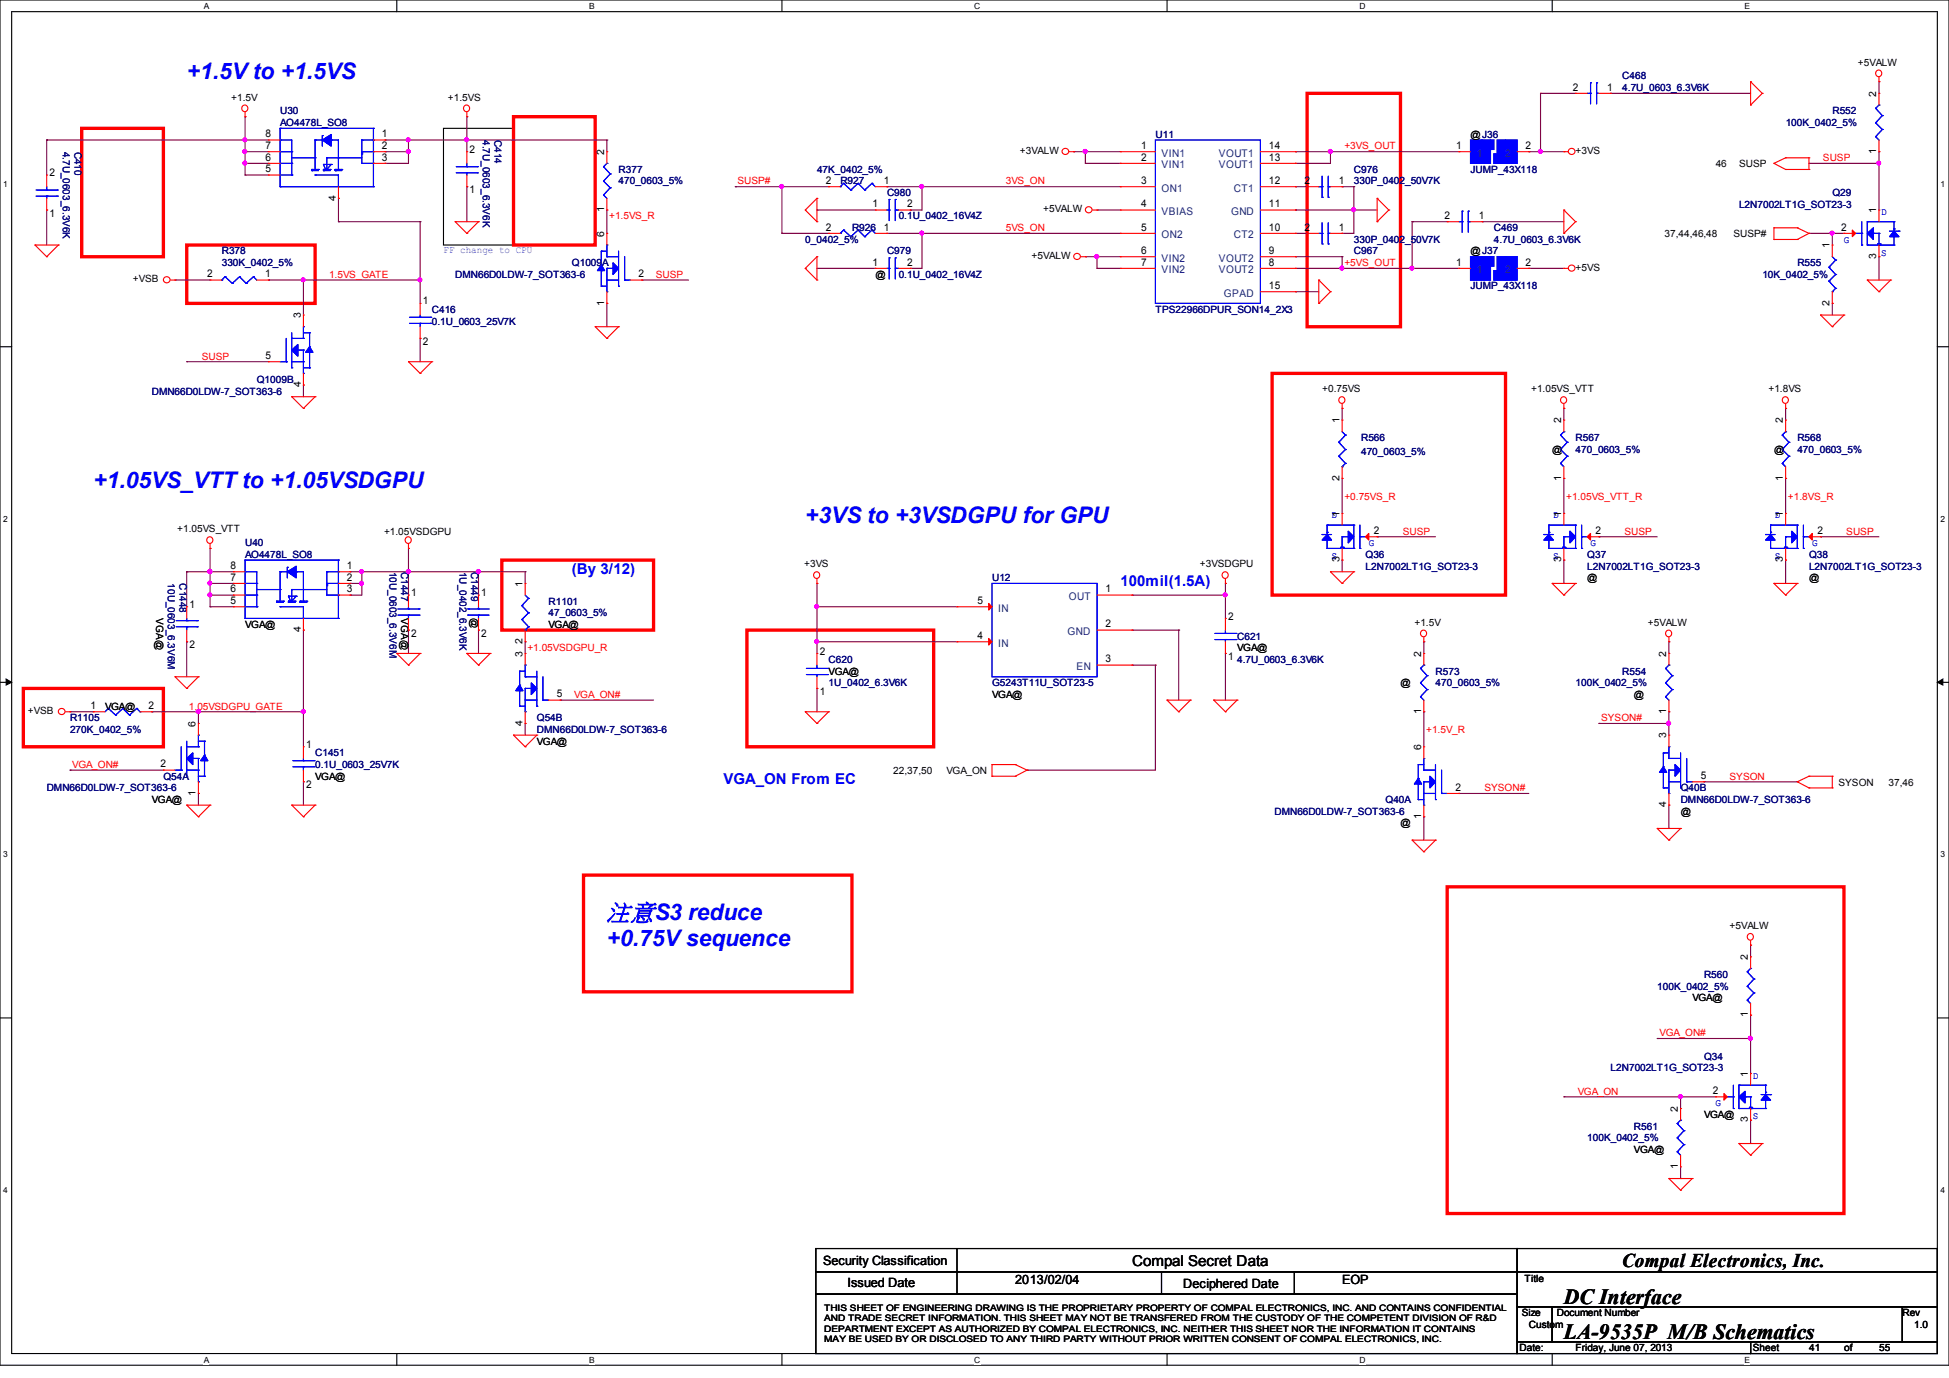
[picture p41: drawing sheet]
<svg xmlns="http://www.w3.org/2000/svg" width="297mm" height="210mm" viewBox="0 0 297 210" stroke-linecap="round" stroke-linejoin="round" font-family="sans-serif">
<defs><g id="words">
<text font-size="3.7" fill="#00f" x="92.5" y="140.1">注意S3 reduce</text>
<g font-size="3.5" fill="#00f">
<text x="28.4" y="12.1">+1.5V to +1.5VS</text>
<text x="14.2" y="74.3">+1.05VS_VTT to +1.05VSDGPU</text>
<text x="122.7" y="79.7">+3VS to +3VSDGPU for GPU</text>
<text x="92.5" y="144.2">+0.75V sequence</text>
</g>
<g font-size="3.3">
<text x="238.3" y="204">LA-9535P M/B Schematics</text>
<text x="238.3" y="198.6">DC Interface</text>
</g>
<text font-size="3" x="247.1" y="193">Compal Electronics, Inc.</text>
<g font-size="2.3" fill="#00f">
<text x="87.1" y="87.5">(By 3/12)</text>
<text x="170.7" y="89.2">100mil(1.5A)</text>
<text x="110.2" y="119.5">VGA_ON From EC</text>
</g>
<text font-size="2.3" x="172.5" y="193">Compal Secret Data</text>
<g font-size="1.9">
<text x="125.4" y="192.7">Security Classification</text>
<text x="129.1" y="196.1">Issued Date</text>
<text x="154.7" y="195.6">2013/02/04</text>
<text x="180.2" y="196.3">Deciphered Date</text>
<text x="204.5" y="195.6">EOP</text>
</g>
<g font-size="1.6">
<text x="239.6" y="13.8">2</text>
<text x="244.9" y="13.8">1</text>
<text x="40.5" y="22.7">7</text>
<text x="40.5" y="20.9">8</text>
<text x="58.2" y="22.7">2</text>
<text x="58.2" y="20.9">1</text>
<text x="71.5" y="23.3">2</text>
<text x="173.8" y="22.7">1</text>
<text x="193.3" y="22.7">14</text>
<text x="221.8" y="22.7">1</text>
<text x="232.4" y="22.7">2</text>
<text x="7.5" y="26.8">2</text>
<text x="40.5" y="24.5">6</text>
<text x="40.5" y="26.2">5</text>
<text x="58.2" y="24.5">3</text>
<text x="71.5" y="29.5">1</text>
<text x="125.8" y="28">2</text>
<text x="134.6" y="28">1</text>
<text x="173.8" y="24.5">2</text>
<text x="173.8" y="28">3</text>
<text x="193.3" y="28">12</text>
<text x="193.3" y="24.5">13</text>
<text x="198.7" y="28">2</text>
<text x="204" y="28">1</text>
<text x="7.5" y="33">1</text>
<text x="125.8" y="35.1">2</text>
<text x="132.9" y="31.6">1</text>
<text x="134.6" y="35.1">1</text>
<text x="138.2" y="31.6">2</text>
<text x="173.8" y="31.6">4</text>
<text x="173.8" y="35.1">5</text>
<text x="193.3" y="31.6">11</text>
<text x="193.3" y="35.1">10</text>
<text x="198.7" y="35.1">2</text>
<text x="204" y="35.1">1</text>
<text x="220.1" y="33.4">2</text>
<text x="225.3" y="33.4">1</text>
<text x="280.5" y="35.1">2</text>
<text x="132.9" y="40.5">1</text>
<text x="138.2" y="40.5">2</text>
<text x="173.8" y="38.7">6</text>
<text x="173.8" y="40.5">7</text>
<text x="193.3" y="38.7">9</text>
<text x="193.3" y="40.5">8</text>
<text x="221.8" y="40.5">1</text>
<text x="232.4" y="40.5">2</text>
<text x="31.6" y="42.2">2</text>
<text x="40.4" y="42.2">1</text>
<text x="64.4" y="46.4">1</text>
<text x="97.3" y="42.2">2</text>
<text x="193.3" y="44">15</text>
<text x="64.4" y="52.6">2</text>
<text x="40.5" y="54.7">5</text>
<text x="209.3" y="81.4">2</text>
<text x="243.1" y="81.4">2</text>
<text x="276.9" y="81.4">2</text>
<text x="35.1" y="88.5">7</text>
<text x="35.1" y="86.7">8</text>
<text x="52.8" y="88.5">2</text>
<text x="52.8" y="86.7">1</text>
<text x="28.9" y="92.6">1</text>
<text x="35.1" y="90.3">6</text>
<text x="35.1" y="92">5</text>
<text x="52.8" y="90.3">3</text>
<text x="62.7" y="90.8">1</text>
<text x="73.3" y="90.8">1</text>
<text x="148.9" y="92">5</text>
<text x="168.4" y="90.3">1</text>
<text x="168.4" y="95.6">2</text>
<text x="187.1" y="94.4">2</text>
<text x="28.9" y="98.8">2</text>
<text x="62.7" y="97">2</text>
<text x="73.3" y="97">2</text>
<text x="124.9" y="99.7">2</text>
<text x="148.9" y="97.4">4</text>
<text x="168.4" y="100.9">3</text>
<text x="187.1" y="100.6">1</text>
<text x="84.8" y="106.3">5</text>
<text x="124.9" y="105.9">1</text>
<text x="13.8" y="108">1</text>
<text x="22.6" y="108">2</text>
<text x="46.7" y="114">1</text>
<text x="24.5" y="116.9">2</text>
<text x="259.1" y="118.7">5</text>
<text x="46.7" y="120.1">2</text>
<text x="221.8" y="120.5">2</text>
<text x="261" y="166.7">2</text>
</g>
<g font-size="1.6" fill="#004080">
<text x="177" y="23.9">VIN1</text>
<text x="185.7" y="23.9">VOUT1</text>
<text x="225" y="23.9">1</text>
<text x="229.3" y="23.9">2</text>
<text x="177" y="25.7">VIN1</text>
<text x="177" y="29.2">ON1</text>
<text x="185.7" y="25.7">VOUT1</text>
<text x="188" y="29.2">CT1</text>
<text x="177" y="32.8">VBIAS</text>
<text x="187.5" y="32.8">GND</text>
<text x="177" y="39.9">VIN2</text>
<text x="177" y="36.3">ON2</text>
<text x="177" y="41.7">VIN2</text>
<text x="185.7" y="39.9">VOUT2</text>
<text x="185.7" y="41.7">VOUT2</text>
<text x="188" y="36.3">CT2</text>
<text x="225" y="41.7">1</text>
<text x="229.3" y="41.7">2</text>
<text x="186.4" y="45.2">GPAD</text>
<text x="152.1" y="93.2">IN</text>
<text x="162.8" y="91.4">OUT</text>
<text x="152.1" y="98.6">IN</text>
<text x="162.7" y="96.8">GND</text>
<text x="164" y="102.1">EN</text>
</g>
<g font-size="1.5">
<text x="283.1" y="10">+5VALW</text>
<text x="35.2" y="15.3">+1.5V</text>
<text x="68.2" y="15.3">+1.5VS</text>
<text x="285.9" y="14.7" transform="rotate(-90 285.9 14.7)">2</text>
<text x="92" y="23.6" transform="rotate(-90 92 23.6)">2</text>
<text x="155.4" y="23.5">+3VALW</text>
<text x="224" y="21">@J36</text>
<text x="240" y="23.5">+3VS</text>
<text x="285.9" y="23.5" transform="rotate(-90 285.9 23.5)">1</text>
<text x="261.4" y="25.5">46</text>
<text x="264.9" y="25.5">SUSP</text>
<text x="51.1" y="30.6" transform="rotate(-90 51.1 30.6)">4</text>
<text x="92" y="32.3" transform="rotate(-90 92 32.3)">1</text>
<text x="158.9" y="32.3">+5VALW</text>
<text x="285.9" y="32.5" transform="rotate(-90 285.9 32.5)">1</text>
<text x="92" y="36.1" transform="rotate(-90 92 36.1)">6</text>
<text x="157.2" y="39.5">+5VALW</text>
<text x="224" y="38.8">@J37</text>
<text x="240" y="41.2">+5VS</text>
<text x="253.6" y="36.2">37,44,46,48</text>
<text x="264.1" y="36.2">SUSP#</text>
<text x="278.7" y="37.8" transform="rotate(-90 278.7 37.8)">1</text>
<text x="285.9" y="39.5" transform="rotate(-90 285.9 39.5)">3</text>
<text x="20.2" y="43">+VSB</text>
<text x="92" y="46.6" transform="rotate(-90 92 46.6)">1</text>
<text x="133.4" y="42.3">@</text>
<text x="278.7" y="46.6" transform="rotate(-90 278.7 46.6)">2</text>
<text x="45.8" y="48.5" transform="rotate(-90 45.8 48.5)">3</text>
<text x="45.8" y="59" transform="rotate(-90 45.8 59)">4</text>
<text x="201.4" y="59.8">+0.75VS</text>
<text x="233.3" y="59.8">+1.05VS_VTT</text>
<text x="269.4" y="59.8">+1.8VS</text>
<text x="204.1" y="64.5" transform="rotate(-90 204.1 64.5)">1</text>
<text x="237.8" y="64.5" transform="rotate(-90 237.8 64.5)">2</text>
<text x="271.6" y="64.5" transform="rotate(-90 271.6 64.5)">2</text>
<text x="236.5" y="69">@</text>
<text x="270.3" y="69">@</text>
<text x="204.1" y="73.2" transform="rotate(-90 204.1 73.2)">2</text>
<text x="237.8" y="73.2" transform="rotate(-90 237.8 73.2)">1</text>
<text x="271.6" y="73.2" transform="rotate(-90 271.6 73.2)">1</text>
<text x="27" y="81.1">+1.05VS_VTT</text>
<text x="58.5" y="81.4">+1.05VSDGPU</text>
<text x="204.1" y="78.7" transform="rotate(-90 204.1 78.7)">1</text>
<text x="237.8" y="78.7" transform="rotate(-90 237.8 78.7)">1</text>
<text x="271.6" y="78.7" transform="rotate(-90 271.6 78.7)">1</text>
<text x="79.6" y="89.4" transform="rotate(-90 79.6 89.4)">1</text>
<text x="122.5" y="86.4">+3VS</text>
<text x="182.8" y="86.4">+3VSDGPU</text>
<text x="204.1" y="85.7" transform="rotate(-90 204.1 85.7)">3</text>
<text x="237.8" y="85.7" transform="rotate(-90 237.8 85.7)">3</text>
<text x="241.8" y="88.6">@</text>
<text x="271.6" y="85.7" transform="rotate(-90 271.6 85.7)">3</text>
<text x="275.6" y="88.6">@</text>
<text x="23.8" y="94.2" transform="rotate(90 23.8 94.2)">VGA@</text>
<text x="37.3" y="95.7">VGA@</text>
<text x="61.1" y="94.2" transform="rotate(90 61.1 94.2)">VGA@</text>
<text x="71.8" y="94.2" transform="rotate(90 71.8 94.2)">@</text>
<text x="83.6" y="95.7">VGA@</text>
<text x="215.5" y="95.3">+1.5V</text>
<text x="251.1" y="95.3">+5VALW</text>
<text x="45.8" y="96.3" transform="rotate(-90 45.8 96.3)">4</text>
<text x="79.6" y="100.1" transform="rotate(-90 79.6 100.1)">3</text>
<text x="79.6" y="98.1" transform="rotate(-90 79.6 98.1)">2</text>
<text x="188.5" y="99.2">VGA@</text>
<text x="216.5" y="100.1" transform="rotate(-90 216.5 100.1)">2</text>
<text x="253.8" y="100.1" transform="rotate(-90 253.8 100.1)">2</text>
<text x="126.2" y="102.8">VGA@</text>
<text x="151.1" y="106.3">VGA@</text>
<text x="213.4" y="104.6">@</text>
<text x="248.9" y="106.3">@</text>
<text x="4.2" y="108.8">+VSB</text>
<text x="16" y="108.1">VGA@</text>
<text x="29.8" y="110.7" transform="rotate(-90 29.8 110.7)">6</text>
<text x="79.6" y="110.6" transform="rotate(-90 79.6 110.6)">4</text>
<text x="81.8" y="113.5">VGA@</text>
<text x="216.5" y="108.8" transform="rotate(-90 216.5 108.8)">1</text>
<text x="253.8" y="112.5" transform="rotate(-90 253.8 112.5)">3</text>
<text x="253.8" y="108.8" transform="rotate(-90 253.8 108.8)">1</text>
<text x="48" y="118.8">VGA@</text>
<text x="136.1" y="117.9">22,37,50</text>
<text x="144.2" y="117.9">VGA_ON</text>
<text x="216.5" y="114.3" transform="rotate(-90 216.5 114.3)">6</text>
<text x="280.1" y="119.7">SYSON</text>
<text x="287.7" y="119.7">37,46</text>
<text x="23.1" y="122.3">VGA@</text>
<text x="29.8" y="121.2" transform="rotate(-90 29.8 121.2)">1</text>
<text x="213.4" y="125.9">@</text>
<text x="216.5" y="124.8" transform="rotate(-90 216.5 124.8)">1</text>
<text x="253.8" y="123" transform="rotate(-90 253.8 123)">4</text>
<text x="256" y="124.1">@</text>
<text x="263.5" y="141.6">+5VALW</text>
<text x="266.3" y="146.3" transform="rotate(-90 266.3 146.3)">2</text>
<text x="257.8" y="152.6">VGA@</text>
<text x="266.3" y="155" transform="rotate(-90 266.3 155)">1</text>
<text x="266.3" y="164.1" transform="rotate(-90 266.3 164.1)">1</text>
<text x="255.6" y="169.4" transform="rotate(-90 255.6 169.4)">2</text>
<text x="259.6" y="170.4">VGA@</text>
<text x="266.3" y="171" transform="rotate(-90 266.3 171)">3</text>
<text x="248.9" y="175.7">VGA@</text>
<text x="255.6" y="178.1" transform="rotate(-90 255.6 178.1)">1</text>
<text x="232.3" y="195.4">Title</text>
<text x="231.8" y="200.6">Size</text>
<text x="232.9" y="202.4">Custom</text>
<text x="237.2" y="200.6">Document Number</text>
<text x="289.8" y="200.6">Rev</text>
<text x="291.6" y="202.4">1.0</text>
<text x="231.5" y="205.9">Date:</text>
<text x="240" y="205.9">Friday, June 07, 2013</text>
<text x="267.1" y="205.9">Sheet</text>
<text x="275.6" y="205.9">41</text>
<text x="280.9" y="205.9">of</text>
<text x="286.3" y="205.9">55</text>
</g>
<g font-size="1.5" fill="#000080">
<text x="42.7" y="17.4">U30</text>
<text x="247.2" y="12.1">C468</text>
<text x="247.2" y="13.9">4.7U_0603_6.3V6K</text>
<text x="279.2" y="17.4">R552</text>
<text x="9.6" y="23.1" transform="rotate(90 9.6 23.1)">4.7U_0603_6.3V6K</text>
<text x="11.3" y="23.1" transform="rotate(90 11.3 23.1)">C410</text>
<text x="42.7" y="19.2">AO4478L_SO8</text>
<text x="73.6" y="21.3" transform="rotate(90 73.6 21.3)">4.7U_0603_6.3V6K</text>
<text x="75.4" y="21.3" transform="rotate(90 75.4 21.3)">C414</text>
<text x="176" y="21">U11</text>
<text x="272.1" y="19.2">100K_0402_5%</text>
<text x="94.2" y="26.3">R377</text>
<text x="94.2" y="28.1">470_0603_5%</text>
<text x="124.5" y="26.3">47K_0402_5%</text>
<text x="128" y="28.1">R927</text>
<text x="135.1" y="29.9">C980</text>
<text x="206.3" y="26.3">C976</text>
<text x="206.3" y="28.1">330P_0402_50V7K</text>
<text x="224" y="26.3">JUMP_43X118</text>
<text x="279.2" y="29.9">Q29</text>
<text x="129.8" y="35.2">R926</text>
<text x="136.9" y="33.4">0.1U_0402_16V4Z</text>
<text x="227.6" y="35.2">C469</text>
<text x="264.9" y="31.7">L2N7002LT1G_SOT23-3</text>
<text x="33.8" y="38.8">R378</text>
<text x="33.8" y="40.6">330K_0402_5%</text>
<text x="87.1" y="40.6">Q1009A</text>
<text x="122.7" y="37">0_0402_5%</text>
<text x="135.1" y="38.8">C979</text>
<text x="206.3" y="38.8">C967</text>
<text x="206.3" y="37">330P_0402_50V7K</text>
<text x="227.6" y="37">4.7U_0603_6.3V6K</text>
<text x="273.8" y="40.6">R555</text>
<text x="65.8" y="47.7">C416</text>
<text x="69.3" y="42.3">DMN66D0LDW-7_SOT363-6</text>
<text x="136.9" y="42.3">0.1U_0402_16V4Z</text>
<text x="176" y="47.7">TPS22966DPUR_SON14_2X3</text>
<text x="224" y="44.1">JUMP_43X118</text>
<text x="268.5" y="42.3">10K_0402_5%</text>
<text x="65.8" y="49.4">0.1U_0603_25V7K</text>
<text x="39.1" y="58.3">Q1009B</text>
<text x="23.1" y="60.1">DMN66D0LDW-7_SOT363-6</text>
<text x="207.4" y="67.2">R566</text>
<text x="207.4" y="69.3">470_0603_5%</text>
<text x="240" y="67.2">R567</text>
<text x="240" y="69">470_0603_5%</text>
<text x="273.8" y="67.2">R568</text>
<text x="273.8" y="69">470_0603_5%</text>
<text x="37.3" y="83.2">U40</text>
<text x="25.6" y="88.9" transform="rotate(90 25.6 88.9)">10U_0603_6.3V6M</text>
<text x="27.3" y="88.9" transform="rotate(90 27.3 88.9)">C1448</text>
<text x="37.3" y="85">AO4478L_SO8</text>
<text x="59.4" y="87.1" transform="rotate(90 59.4 87.1)">10U_0603_6.3V6M</text>
<text x="61.1" y="87.1" transform="rotate(90 61.1 87.1)">C1447</text>
<text x="70" y="87.1" transform="rotate(90 70 87.1)">1U_0402_6.3V6K</text>
<text x="71.8" y="87.1" transform="rotate(90 71.8 87.1)">C1449</text>
<text x="151.1" y="88.6">U12</text>
<text x="208" y="85">Q36</text>
<text x="208" y="86.8">L2N7002LT1G_SOT23-3</text>
<text x="241.8" y="85">Q37</text>
<text x="241.8" y="86.8">L2N7002LT1G_SOT23-3</text>
<text x="275.6" y="85">Q38</text>
<text x="275.6" y="86.8">L2N7002LT1G_SOT23-3</text>
<text x="83.6" y="92.1">R1101</text>
<text x="83.6" y="93.9">47_0603_5%</text>
<text x="126.2" y="101">C620</text>
<text x="188.5" y="97.5">C621</text>
<text x="188.5" y="101">4.7U_0603_6.3V6K</text>
<text x="126.2" y="104.6">1U_0402_6.3V6K</text>
<text x="151.1" y="104.6">G5243T11U_SOT23-5</text>
<text x="218.7" y="102.8">R573</text>
<text x="218.7" y="104.6">470_0603_5%</text>
<text x="240" y="104.6">100K_0402_5%</text>
<text x="247.2" y="102.8">R554</text>
<text x="10.7" y="109.9">R1105</text>
<text x="10.7" y="111.7">270K_0402_5%</text>
<text x="81.8" y="109.9">Q54B</text>
<text x="81.8" y="111.7">DMN66D0LDW-7_SOT363-6</text>
<text x="24.9" y="118.8">Q54A</text>
<text x="48" y="115.2">C1451</text>
<text x="48" y="117">0.1U_0603_25V7K</text>
<text x="7.1" y="120.6">DMN66D0LDW-7_SOT363-6</text>
<text x="194.2" y="124.1">DMN66D0LDW-7_SOT363-6</text>
<text x="211.1" y="122.3">Q40A</text>
<text x="256" y="120.6">Q40B</text>
<text x="256" y="122.3">DMN66D0LDW-7_SOT363-6</text>
<text x="259.6" y="149">R560</text>
<text x="252.5" y="150.8">100K_0402_5%</text>
<text x="259.6" y="161.5">Q34</text>
<text x="245.4" y="163.2">L2N7002LT1G_SOT23-3</text>
<text x="241.8" y="173.9">100K_0402_5%</text>
<text x="248.9" y="172.1">R561</text>
</g>
<g font-size="1.5" fill="#f00">
<text x="204.8" y="22.8">+3VS_OUT</text>
<text x="112.4" y="28.1">SUSP#</text>
<text x="153.3" y="28.1">3VS_ON</text>
<text x="277.7" y="24.6">SUSP</text>
<text x="92.8" y="33.4">+1.5VS_R</text>
<text x="153.3" y="35.2">5VS_ON</text>
<text x="204.8" y="40.6">+5VS_OUT</text>
<text x="50.1" y="42.3">1.5VS_GATE</text>
<text x="99.9" y="42.3">SUSP</text>
<text x="30.7" y="54.8">SUSP</text>
<text x="204.8" y="76.1">+0.75VS_R</text>
<text x="238.6" y="76.1">+1.05VS_VTT_R</text>
<text x="272.4" y="76.1">+1.8VS_R</text>
<text x="213.7" y="81.4">SUSP</text>
<text x="247.5" y="81.4">SUSP</text>
<text x="281.3" y="81.4">SUSP</text>
<text x="80.4" y="99.2">+1.05VSDGPU_R</text>
<text x="87.5" y="106.3">VGA_ON#</text>
<text x="28.8" y="108.1">1.05VSDGPU_GATE</text>
<text x="217.3" y="111.7">+1.5V_R</text>
<text x="243.9" y="109.9">SYSON#</text>
<text x="11" y="117">VGA_ON#</text>
<text x="263.5" y="118.8">SYSON</text>
<text x="226.2" y="120.6">SYSON#</text>
<text x="252.8" y="157.9">VGA_ON#</text>
<text x="240.4" y="166.8">VGA_ON</text>
</g>
<g font-size="1.5" fill="#00f">
<text x="286.6" y="32.8">D</text>
<text x="280.9" y="37">G</text>
<text x="286.6" y="38.9">S</text>
<text x="202.8" y="79">D</text>
<text x="208.5" y="83.2">G</text>
<text x="236.6" y="79">D</text>
<text x="242.3" y="83.2">G</text>
<text x="270.4" y="79">D</text>
<text x="276.1" y="83.2">G</text>
<text x="202.8" y="85.2">S</text>
<text x="236.6" y="85.2">S</text>
<text x="270.4" y="85.2">S</text>
<text x="267" y="164.3">D</text>
<text x="261.3" y="168.6">G</text>
<text x="267" y="170.5">S</text>
</g>
<text font-size="1.5" fill="#8000ff" x="67.6" y="38.6">FF change to CPU</text>
<g font-size="1.4">
<text x="125.6" y="199.7">THIS SHEET OF ENGINEERING DRAWING IS THE PROPRIETARY PROPERTY OF COMPAL ELECTRONICS, INC. AND CONTAINS CONFIDENTIAL</text>
<text x="125.6" y="201.3">AND TRADE SECRET INFORMATION. THIS SHEET MAY NOT BE TRANSFERED FROM THE CUSTODY OF THE COMPETENT DIVISION OF R&amp;D</text>
<text x="125.6" y="202.9">DEPARTMENT EXCEPT AS AUTHORIZED BY COMPAL ELECTRONICS, INC. NEITHER THIS SHEET NOR THE INFORMATION IT CONTAINS</text>
<text x="125.6" y="204.6">MAY BE USED BY OR DISCLOSED TO ANY THIRD PARTY WITHOUT PRIOR WRITTEN CONSENT OF COMPAL ELECTRONICS, INC.</text>
</g>
<g font-size="1.3">
<text x="31.1" y="1.4">A</text>
<text x="89.7" y="1.4">B</text>
<text x="148.4" y="1.4">C</text>
<text x="207.1" y="1.4">D</text>
<text x="265.8" y="1.4">E</text>
<text x=".5" y="28.4">1</text>
<text x="295.7" y="28.4">1</text>
<text x=".5" y="79.5">2</text>
<text x="295.7" y="79.5">2</text>
<text x=".5" y="130.6">3</text>
<text x="295.7" y="130.6">3</text>
<text x=".5" y="181.8">4</text>
<text x="295.7" y="181.8">4</text>
<text x="31.1" y="207.7">A</text>
<text x="89.7" y="207.7">B</text>
<text x="148.4" y="207.7">C</text>
<text x="207.1" y="207.7">D</text>
<text x="265.8" y="207.7">E</text>
</g>
</g></defs>
<path d="M0 0h296.9v208h-296.9zM1.8 1.8h293.3v204.4h-293.3z" fill="none" stroke="#000" stroke-width=".17"/>
<g fill="#fff">
<path d="M31.1 .3h.7v1.4h-.7z"/>
<path d="M31.1 206.5h.7v1.4h-.7z"/>
</g>
<path d="M60.5 0v1.8M60.5 206.2v1.8" fill="none" stroke="#000" stroke-width=".17"/>
<g fill="#fff">
<path d="M89.7 .3h.9v1.4h-.9z"/>
<path d="M89.7 206.5h.9v1.4h-.9z"/>
</g>
<path d="M119.1 0v1.8M119.1 206.2v1.8" fill="none" stroke="#000" stroke-width=".17"/>
<g fill="#fff">
<path d="M148.4 .3h1v1.4h-1z"/>
<path d="M148.4 206.5h1v1.4h-1z"/>
</g>
<path d="M177.8 0v1.8M177.8 206.2v1.8" fill="none" stroke="#000" stroke-width=".17"/>
<g fill="#fff">
<path d="M207.1 .3h.9v1.4h-.9z"/>
<path d="M207.1 206.5h.9v1.4h-.9z"/>
</g>
<path d="M236.5 0v1.8M236.5 206.2v1.8" fill="none" stroke="#000" stroke-width=".17"/>
<g fill="#fff">
<path d="M265.8 .3h.8v1.4h-.8z"/>
<path d="M265.8 206.5h.8v1.4h-.8z"/>
<path d="M.5 27.3h.7v1.4h-.7z"/>
<path d="M295.7 27.3h.6v1.4h-.6z"/>
<path d="M.5 78.3h.7v1.5h-.7z"/>
<path d="M295.7 78.3h.6v1.5h-.6z"/>
</g>
<path d="M0 52.8h1.8M295.1 52.8h1.8" fill="none" stroke="#000" stroke-width=".17"/>
<g fill="#fff">
<path d="M.5 129.5h.7v1.4h-.7z"/>
<path d="M295.7 129.5h.6v1.4h-.6z"/>
</g>
<path d="M0 104h1.8M295.1 104h1.8" fill="none" stroke="#000" stroke-width=".17"/>
<path d="M.9 103.5l.9 .5-.9 .4zM295.1 104l.9-.5v.9z" fill="#000" stroke="#000" stroke-width=".15"/>
<g fill="#fff">
<path d="M.5 180.6h.7v1.4h-.7z"/>
<path d="M295.7 180.6h.6v1.4h-.6z"/>
</g>
<g fill="none" stroke="#000" stroke-width=".17">
<path d="M67.6 19.6h10.6v17.7h-10.6zM0 155.1h1.8M295.1 155.1h1.8M124.3 190.2h106.8v3.6h-106.8zM124.3 193.8h106.8v3.4h-106.8zM124.3 197.2h106.8v9h-106.8zM145.8 193.8h.1M145.8 197.2h.1M145.8 190.2v7M177 197.2h.1M177 193.8v3.4M197.2 197.2h.1"/>
<path d="M197.2 193.8v3.4M231.1 190.2h64v3.6h-64zM231.1 193.8h64v5.3h-64zM231.1 199.1h5.4v5.4h-5.4zM236.5 199.1h53.3v5.4h-53.3zM289.8 199.1h5.3v5.4h-5.3zM231.1 204.5h35.6v1.7h-35.6zM266.7 204.5h28.4v1.7h-28.4z"/>
</g>
<path d="M12.4 19.6h12.5v19.5h-12.5zM78.2 17.8h12.5v19.5h-12.5zM199.1 14.2h14.3v35.6h-14.3zM28.4 37.3h19.6v8.9h-19.6zM193.8 56.9h35.6v33.8h-35.6zM76.5 85.3h23.1v10.7h-23.1zM113.8 96h28.4v17.8h-28.4zM3.6 104.9h21.3v8.9h-21.3zM88.9 133.3h40.9v17.8h-40.9zM220.5 135.1h60.4v49.8h-60.4z" fill="none" stroke="#f00" stroke-width=".51"/>
<g fill="none" stroke="#800040" stroke-width=".17">
<path d="M37.3 17.8h.1M37.3 17.8v8.9M71.1 17.8h.1M71.1 17.8v5.3M234.7 14.2h.1M234.7 14.2h5.3M234.7 14.2v8.9M245.4 14.2h.1M245.4 14.2h21.3M286.3 12.4h.1M286.3 12.4v1.8M7.1 32h.1"/>
<path d="M7.1 21.3h.1M7.1 21.3v5.4M7.1 32v5.3M7.1 21.3h33.8M37.3 24.9h.1M37.3 21.3h.1M37.3 23.1h.1M37.3 26.7h.1M37.3 24.9h3.6M37.3 23.1h3.6M37.3 26.7h3.6M51.6 30.2h.1"/>
<path d="M51.6 33.8h.1M51.6 30.2v3.6M51.6 33.8h12.4M58.7 23.1h.1M58.7 24.9h.1M58.7 21.3h.1M58.7 23.1h3.5M58.7 21.3h33.8M62.2 21.3h.1M62.2 23.1h.1M62.2 21.3v3.6h-3.5M64 33.8h.1"/>
<path d="M64 33.8v12.4M71.1 28.4h.1M71.1 21.3h.1M71.1 28.4v5.4M92.5 32h.1M92.5 21.3h.1M92.5 21.3v1.8M92.5 32v3.6M112 28.4h.1M112 28.4h14.2M119.1 28.4h.1M119.1 35.6h.1"/>
<path d="M119.1 35.6h7.1M119.1 28.4v7.2M124.5 32h.1M124.5 32h8.8M135.1 28.4h.1M135.1 35.6h.1M135.1 35.6h35.6M135.1 28.4h35.6M138.7 32h.1M140.5 28.4h.1M140.5 35.6h.1M140.5 28.4v3.6h-1.8"/>
<path d="M140.5 35.6v5.3h-1.8M163.6 23.1h.1M163.6 23.1h7.1M165.4 23.1h.1M165.4 24.9h.1M165.4 39.1h.1M165.4 24.9h5.3M165.4 23.1v1.8M165.4 39.1h5.3M167.1 32h.1M167.1 39.1h.1M167.1 32h3.6"/>
<path d="M167.1 39.1v1.8M197.4 32h.1M197.4 28.4h.1M197.4 39.1h.1M197.4 35.6h.1M197.4 24.9h.1M197.4 23.1h.1M197.4 35.6h1.7M197.4 23.1h24.8M197.4 32h12.4M197.4 28.4h1.7M197.4 39.1h7.1"/>
<path d="M202.7 23.1h.1M202.7 23.1v1.8h-5.3M204.5 35.6h.1M204.5 28.4h.1M204.5 39.1h.1M204.5 39.1v1.8M204.5 28.4h1.7M206.2 32h.1M206.2 28.4h.1M206.2 28.4v7.2h-1.7M215.1 33.8h.1M215.1 33.8h5.4"/>
<path d="M215.1 33.8v7.1M225.8 33.8h.1M225.8 33.8h12.5M232.9 23.1h.1M232.9 23.1h5.4M234.7 23.1h.1M275.6 24.9h.1M275.6 35.6h.1M275.6 24.9h10.7M275.6 35.6h5.3M279.1 35.6h.1M279.1 35.6v1.7"/>
<path d="M286.3 39.1h.1M286.3 24.9h.1M286.3 23.1h.1M286.3 23.1v8.9M286.3 39.1v3.6M26.7 42.7h.1M26.7 42.7h5.3M28.4 55.1h.1M28.4 55.1h12.5M40.9 42.7h.1M40.9 42.7h23.1M46.2 42.7h.1"/>
<path d="M46.2 58.7h.1M46.2 42.7v5.3M46.2 58.7v1.8M64 51.6h.1M64 42.7h.1M64 51.6v3.5M92.5 46.2h.1M92.5 46.2v3.6M97.8 42.7h.1M97.8 42.7h7.1M124.5 40.9h.1M124.5 40.9h8.8"/>
<path d="M138.7 40.9h.1M167.1 40.9h.1M167.1 40.9h3.6M197.4 40.9h.1M197.4 44.4h.1M197.4 40.9h24.8M197.4 44.4h3.5M204.5 40.9h.1M215.1 40.9h.1M232.9 40.9h.1M232.9 40.9h5.4M279.1 46.2h.1"/>
<path d="M279.1 46.2v1.8M204.5 62.2h.1M204.5 72.9h.1M204.5 62.2v1.8M204.5 72.9v5.3M238.3 62.2h.1M238.3 72.9h.1M238.3 62.2v1.8M238.3 72.9v5.3M272 62.2h.1M272 72.9h.1M272 62.2v1.8"/>
<path d="M272 72.9v5.3M28.4 87.1h.1M28.4 97.8h.1M28.4 87.1h7.2M28.4 87.1v5.4M28.4 97.8v5.3M32 90.7h.1M32 87.1h.1M32 92.5h.1M32 83.6h.1M32 88.9h.1M32 92.5h3.6"/>
<path d="M32 90.7h3.6M32 83.6v8.9M32 88.9h3.6M46.2 96h.1M46.2 96v17.8M53.3 87.1h.1M53.3 90.7h.1M53.3 88.9h.1M53.3 87.1h26.7M53.3 88.9h1.8M55.1 88.9h.1M55.1 87.1h.1"/>
<path d="M55.1 87.1v3.6h-1.8M62.2 96h.1M62.2 87.1h.1M62.2 83.6h.1M62.2 83.6v7.1M62.2 96v3.6M72.9 96h.1M72.9 87.1h.1M72.9 87.1v3.6M72.9 96v3.6M80 87.1h.1M80 97.8h.1"/>
<path d="M80 87.1v1.8M80 97.8v1.8M124.5 92.5h.1M124.5 88.9h.1M124.5 97.8h.1M124.5 92.5h21.3M124.5 88.9v10.7M124.5 97.8h21.3M172.5 90.7h.1M172.5 96h.1M172.5 90.7h14.2M172.5 96h7.1"/>
<path d="M179.6 96h.1M179.6 96v10.7M186.7 90.7h.1M186.7 99.6h.1M186.7 88.9h.1M186.7 88.9v5.3M186.7 99.6v7.1M204.5 85.3h.1M204.5 85.3v1.8M209.8 81.8h.1M209.8 81.8h8.9M216.9 97.8h.1"/>
<path d="M216.9 97.8v1.8M238.3 85.3h.1M238.3 85.3v3.6M243.6 81.8h.1M243.6 81.8h8.9M254.3 97.8h.1M254.3 97.8v1.8M272 85.3h.1M272 85.3v3.6M277.4 81.8h.1M277.4 81.8h8.9M10.7 108.5h.1"/>
<path d="M10.7 117.3h.1M10.7 108.5h3.5M10.7 117.3h14.2M23.1 108.5h.1M23.1 108.5h23.1M30.2 108.5h.1M30.2 108.5v1.7M46.2 108.5h.1M46.2 119.1h.1M46.2 119.1v3.6M80 110.2h.1M80 110.2v1.8"/>
<path d="M85.3 106.7h.1M85.3 106.7h14.3M124.5 104.9h.1M124.5 104.9v3.6M156.5 117.3h.1M172.5 101.3h.1M172.5 101.3h3.5M176 101.3h.1M176 101.3v16h-19.5M216.9 108.5h.1M216.9 108.5v5.3M243.6 110.2h.1"/>
<path d="M243.6 110.2h10.7M254.3 108.5h.1M254.3 110.2h.1M254.3 108.5v3.5M259.6 119.1h.1M259.6 119.1h14.2M30.2 120.9h.1M30.2 120.9v1.8M216.9 124.5h.1M216.9 124.5v3.5M222.2 120.9h.1M222.2 120.9h10.7"/>
<path d="M254.3 122.7h.1M254.3 122.7v3.5M252.5 158.2h.1M252.5 158.2h14.2M266.7 154.7h.1M266.7 158.2h.1M266.7 144h.1M266.7 144v1.8M266.7 154.7v8.9M238.3 167.1h.1M238.3 167.1h23.1M256 167.1h.1"/>
<path d="M256 179.6h.1M256 167.1v1.8M256 177.8v1.8M266.7 170.7h.1M266.7 170.7v3.5"/>
</g>
<g fill="#f0f" stroke="#f0f" stroke-width=".17">
<circle cx="286.2" cy="24.8" r=".3"/>
<circle cx="279.1" cy="35.5" r=".3"/>
<circle cx="165.3" cy="23.1" r=".3"/>
<circle cx="140.4" cy="28.4" r=".3"/>
<circle cx="206.2" cy="32" r=".3"/>
<circle cx="119.1" cy="28.4" r=".3"/>
<circle cx="140.4" cy="35.5" r=".3"/>
<circle cx="167.1" cy="39.1" r=".3"/>
<circle cx="215.1" cy="40.9" r=".3"/>
<circle cx="202.7" cy="23.1" r=".3"/>
<circle cx="204.4" cy="40.9" r=".3"/>
<circle cx="254.2" cy="110.2" r=".3"/>
<circle cx="124.4" cy="92.4" r=".3"/>
<circle cx="124.4" cy="97.7" r=".3"/>
<circle cx="186.6" cy="90.6" r=".3"/>
<circle cx="64" cy="42.6" r=".3"/>
<circle cx="46.2" cy="42.6" r=".3"/>
<circle cx="62.2" cy="23.1" r=".3"/>
<circle cx="37.3" cy="24.8" r=".3"/>
<circle cx="37.3" cy="23.1" r=".3"/>
<circle cx="37.3" cy="21.3" r=".3"/>
<circle cx="71.1" cy="21.3" r=".3"/>
<circle cx="62.2" cy="21.3" r=".3"/>
<circle cx="266.7" cy="158.2" r=".3"/>
<circle cx="256" cy="167.1" r=".3"/>
<circle cx="32" cy="90.6" r=".3"/>
<circle cx="32" cy="87.1" r=".3"/>
<circle cx="72.9" cy="87.1" r=".3"/>
<circle cx="62.2" cy="87.1" r=".3"/>
<circle cx="32" cy="88.9" r=".3"/>
<circle cx="46.2" cy="108.4" r=".3"/>
<circle cx="30.2" cy="108.4" r=".3"/>
<circle cx="55.1" cy="88.9" r=".3"/>
<circle cx="55.1" cy="87.1" r=".3"/>
<circle cx="234.7" cy="23.1" r=".3"/>
</g>
<g fill="none" stroke="#f00" stroke-width=".17">
<path d="M37.3 17.8h.1M37.3 17.1v.7M71.1 17.8h.1M71.1 17.1v.7M240 14.2h.1M240 14.2h1.8M243.6 14.2h1.8M245.4 14.2h.1M266.7 12.4h.1M266.7 16h.1M266.7 12.4v3.6M266.7 12.4l1.8 1.8"/>
<path d="M268.5 14.2h.1M268.5 14.2l-1.8 1.8M286.3 12.4h.1M286.3 14.2h.1M286.3 11.8v.6M286.3 14.2v1.8M5.3 37.3h.1M5.3 37.3h3.6M5.3 37.3l1.8 1.8M7.1 39.1h.1M7.1 32h.1M7.1 26.7h.1"/>
<path d="M7.1 26.7v1.7M7.1 30.2v1.8M8.9 37.3h.1M8.9 37.3l-1.8 1.8M40.9 24.9h.1M40.9 26.7h.1M40.9 23.1h.1M40.9 21.3h.1M40.9 23.1h1.8M40.9 24.9h1.8M40.9 26.7h1.8M40.9 21.3h1.8"/>
<path d="M51.6 30.2h.1M51.6 28.4v1.8M56.9 23.1h1.8M56.9 24.9h1.8M56.9 21.3h1.8M58.7 24.9h.1M58.7 23.1h.1M58.7 21.3h.1M69.3 33.8h.1M69.3 33.8h3.6M69.3 33.8l1.8 1.8M71.1 35.6h.1"/>
<path d="M71.1 28.4h.1M71.1 23.1h.1M71.1 23.1v1.8M71.1 26.7v1.7M72.9 33.8h.1M72.9 33.8l-1.8 1.8M92.5 32h.1M92.5 23.1h.1M92.5 35.6h.1M92.5 23.1v1.8M92.5 30.2v1.8M92.5 35.6v1.7"/>
<path d="M122.7 32h.1M122.7 32l1.8 1.8M124.5 33.8h.1M124.5 30.2h.1M124.5 39.1h.1M124.5 30.2v3.6M124.5 39.1v3.6M124.5 30.2l-1.8 1.8M124.5 39.1l-1.8 1.8M126.2 28.4h.1M126.2 35.6h.1M126.2 35.6h1.8"/>
<path d="M126.2 28.4h1.8M133.3 32h.1M133.3 32h1.8M133.3 35.6h1.8M133.3 28.4h1.8M135.1 28.4h.1M135.1 35.6h.1M136.9 32h1.8M138.7 32h.1M162.9 23.1h.7M163.6 23.1h.1M164.7 39.1h.7"/>
<path d="M165.4 39.1h.1M166.5 32h.6M167.1 32h.1M170.7 39.1h.1M170.7 32h.1M170.7 35.6h.1M170.7 24.9h.1M170.7 28.4h.1M170.7 23.1h.1M170.7 32h5.3M170.7 23.1h5.3M170.7 39.1h5.3"/>
<path d="M170.7 35.6h5.3M170.7 28.4h5.3M170.7 24.9h5.3M192 32h5.4M192 23.1h5.4M192 39.1h5.4M192 35.6h5.4M192 28.4h5.4M192 24.9h5.4M197.4 32h.1M197.4 39.1h.1M197.4 28.4h.1"/>
<path d="M197.4 23.1h.1M197.4 24.9h.1M197.4 35.6h.1M199.1 35.6h.1M199.1 28.4h.1M199.1 35.6h1.8M199.1 28.4h1.8M202.7 35.6h1.8M202.7 28.4h1.8M204.5 35.6h.1M204.5 28.4h.1M209.8 30.2h.1"/>
<path d="M209.8 33.8h.1M209.8 30.2v3.6M209.8 30.2l1.8 1.8M211.6 32h.1M211.6 32l-1.8 1.8M220.5 33.8h.1M220.5 33.8h1.7M222.2 23.1h.1M222.2 23.1h1.8M224 33.8h1.8M225.8 33.8h.1M231.1 23.1h1.8"/>
<path d="M232.9 23.1h.1M238.3 23.1h.1M238.3 32h.1M238.3 35.6h.1M238.3 32v3.6M238.3 23.1h.6M238.3 32l1.7 1.8M240 33.8h.1M240 33.8l-1.7 1.8M270.3 36.5h.1M270.3 34.7h.1M270.3 24.9h.1"/>
<path d="M270.3 36.5h3.5M270.3 34.7v1.8M270.3 34.7h3.5M270.3 24.9l1.7 .9M272 24h.1M272 25.8h.1M272 24l-1.7 .9M272 24h3.6M272 25.8h3.6M273.8 36.5h.1M273.8 34.7h.1M273.8 34.7l1.8 .9"/>
<path d="M275.6 35.6h.1M275.6 24h.1M275.6 25.8h.1M275.6 35.6l-1.8 .9M275.6 24v1.8M279.1 37.3h.1M279.1 37.3v1.8M280.9 35.6h.1M280.9 35.6h1.8M286.3 32h.1M286.3 39.1h.1M286.3 23.1h.1"/>
<path d="M286.3 21.3v1.8M286.3 32v1.8M286.3 37.3v1.8M26 42.7h.7M26.7 42.7h.1M32 42.7h.1M32 42.7h1.8M39.1 42.7h1.8M40.9 42.7h.1M40.9 55.1h.1M40.9 55.1h1.8M46.2 48h.1"/>
<path d="M46.2 58.7h.1M46.2 48v1.8M46.2 56.9v1.8M62.2 55.1h.1M62.2 55.1h3.6M62.2 55.1l1.8 1.8M64 56.9h.1M64 46.2h.1M64 51.6h.1M64 46.2v1.8M64 49.8v1.8M65.8 55.1h.1"/>
<path d="M65.8 55.1l-1.8 1.8M90.7 49.8h.1M90.7 49.8h3.5M90.7 49.8l1.8 1.8M92.5 51.6h.1M92.5 46.2h.1M92.5 44.4v1.8M94.2 49.8h.1M94.2 49.8l-1.7 1.8M96 42.7h1.8M97.8 42.7h.1M122.7 40.9h.1"/>
<path d="M122.7 40.9l1.8 1.8M124.5 42.7h.1M133.3 40.9h.1M133.3 40.9h1.8M136.9 40.9h1.8M138.7 40.9h.1M170.7 40.9h.1M170.7 40.9h5.3M192 40.9h5.4M192 44.4h5.4M197.4 40.9h.1M197.4 44.4h.1"/>
<path d="M200.9 42.7h.1M200.9 46.2h.1M200.9 42.7v3.5M200.9 42.7l1.8 1.7M202.7 44.4h.1M202.7 44.4l-1.8 1.8M222.2 40.9h.1M222.2 40.9h1.8M231.1 40.9h1.8M232.9 40.9h.1M238.3 40.9h.1M238.3 40.9h.6"/>
<path d="M277.4 48h.1M277.4 48h3.5M277.4 48l1.7 1.8M279.1 49.8h.1M279.1 46.2h.1M279.1 44.4v1.8M280.9 48h.1M280.9 48l-1.8 1.8M284.5 42.7h.1M284.5 42.7h3.5M284.5 42.7l1.8 1.7M286.3 44.4h.1"/>
<path d="M288 42.7h.1M288 42.7l-1.7 1.7M44.4 60.5h.1M44.4 60.5h3.6M44.4 60.5l1.8 1.7M46.2 62.2h.1M48 60.5h.1M48 60.5l-1.8 1.7M204.5 62.2h.1M204.5 64h.1M204.5 72.9h.1M204.5 78.2h.1"/>
<path d="M204.5 61.6v.6M204.5 64v1.8M204.5 71.1v1.8M204.5 78.2v1.8M238.3 62.2h.1M238.3 78.2h.1M238.3 72.9h.1M238.3 64h.1M238.3 61.6v.6M238.3 64v1.8M238.3 71.1v1.8M238.3 78.2v1.8"/>
<path d="M272 62.2h.1M272 72.9h.1M272 64h.1M272 78.2h.1M272 61.6v.6M272 64v1.8M272 71.1v1.8M272 78.2v1.8M28.4 92.5h.1M28.4 97.8h.1M28.4 92.5v1.7M28.4 96v1.8"/>
<path d="M32 83.6h.1M32 82.9v.7M35.6 90.7h.1M35.6 92.5h.1M35.6 88.9h.1M35.6 87.1h.1M35.6 88.9h1.7M35.6 87.1h1.7M35.6 90.7h1.7M35.6 92.5h1.7M46.2 96h.1M46.2 94.2v1.8"/>
<path d="M51.6 88.9h1.7M51.6 87.1h1.7M51.6 90.7h1.7M53.3 90.7h.1M53.3 88.9h.1M53.3 87.1h.1M60.5 99.6h.1M60.5 99.6h3.5M60.5 99.6l1.7 1.7M62.2 83.6h.1M62.2 90.7h.1M62.2 96h.1"/>
<path d="M62.2 82.9v.7M62.2 90.7v1.8M62.2 94.2v1.8M64 99.6h.1M64 99.6l-1.8 1.7M71.1 99.6h.1M71.1 99.6h3.6M71.1 99.6l1.8 1.7M72.9 90.7h.1M72.9 96h.1M72.9 90.7v1.8M72.9 94.2v1.8"/>
<path d="M74.7 99.6h.1M74.7 99.6l-1.8 1.7M80 88.9h.1M80 97.8h.1M80 99.6h.1M80 88.9v1.8M80 96v1.8M80 99.6v1.7M124.5 88.9h.1M124.5 99.6h.1M124.5 88.2v.7M124.5 99.6v1.7"/>
<path d="M145.8 92.5h.1M145.8 97.8h.1M145.8 92.5h5.3M145.8 97.8h5.3M167.1 90.7h5.4M167.1 96h5.4M172.5 90.7h.1M172.5 96h.1M186.7 88.9h.1M186.7 99.6h.1M186.7 94.2h.1M186.7 88.2v.7"/>
<path d="M186.7 94.2v1.8M186.7 97.8v1.8M202.7 87.1h.1M202.7 87.1h3.5M202.7 87.1l1.8 1.8M204.5 88.9h.1M204.5 85.3h.1M204.5 83.6v1.7M206.2 87.1h.1M206.2 87.1l-1.7 1.8M208 81.8h1.8M209.8 81.8h.1"/>
<path d="M216.9 97.8h.1M216.9 99.6h.1M216.9 97.1v.7M216.9 99.6v1.7M236.5 88.9h.1M236.5 88.9h3.5M236.5 88.9l1.8 1.8M238.3 90.7h.1M238.3 85.3h.1M238.3 83.6v1.7M240 88.9h.1M240 88.9l-1.7 1.8"/>
<path d="M241.8 81.8h1.8M243.6 81.8h.1M254.3 97.8h.1M254.3 99.6h.1M254.3 97.1v.7M254.3 99.6v1.7M270.3 88.9h.1M270.3 88.9h3.5M270.3 88.9l1.7 1.8M272 90.7h.1M272 85.3h.1M272 83.6v1.7"/>
<path d="M273.8 88.9h.1M273.8 88.9l-1.8 1.8M275.6 81.8h1.8M277.4 81.8h.1M10 108.5h.7M10.7 108.5h.1M14.2 108.5h.1M14.2 108.5h1.8M21.3 108.5h1.8M23.1 108.5h.1M24.9 117.3h.1M24.9 117.3h1.8"/>
<path d="M26.7 103.1h.1M26.7 103.1h3.5M26.7 103.1l1.7 1.8M28.4 104.9h.1M30.2 103.1h.1M30.2 110.2h.1M30.2 103.1l-1.8 1.8M30.2 110.2v1.8M30.2 119.1v1.8M46.2 113.8h.1M46.2 119.1h.1M46.2 113.8v1.8"/>
<path d="M46.2 117.3v1.8M62.2 101.3h.1M72.9 101.3h.1M78.2 112h.1M78.2 112h3.6M78.2 112l1.8 1.8M80 113.8h.1M80 110.2h.1M80 108.5v1.7M81.8 112h.1M81.8 112l-1.8 1.8M83.6 106.7h1.7"/>
<path d="M85.3 106.7h.1M122.7 108.5h.1M122.7 108.5h3.5M122.7 108.5l1.8 1.7M124.5 110.2h.1M124.5 104.9h.1M124.5 103.1v1.8M126.2 108.5h.1M126.2 108.5l-1.7 1.7M151.1 118.3h.1M151.1 116.5h.1M151.1 118.3h3.6"/>
<path d="M151.1 116.5h3.6M151.1 116.5v1.8M154.7 116.5h.1M154.7 118.3h.1M154.7 116.5l1.8 .8M156.5 117.3h.1M156.5 117.3l-1.8 1M167.1 101.3h5.4M172.5 101.3h.1M177.8 106.7h.1M177.8 106.7h3.6M177.8 106.7l1.8 1.8"/>
<path d="M179.6 108.5h.1M181.4 106.7h.1M181.4 106.7l-1.8 1.8M184.9 106.7h.1M184.9 106.7h3.6M184.9 106.7l1.8 1.8M186.7 108.5h.1M188.5 106.7h.1M188.5 106.7l-1.8 1.8M216.9 113.8h.1M216.9 108.5h.1M216.9 106.7v1.8"/>
<path d="M216.9 113.8v1.8M254.3 112h.1M254.3 108.5h.1M254.3 106.7v1.8M254.3 112v1.8M257.8 119.1h1.8M259.6 119.1h.1M273.8 119.1h.1M273.8 119.1l1.8 1M275.6 118.3h.1M275.6 118.3h3.5M275.6 118.3l-1.8 .8"/>
<path d="M279.1 118.3h.1M279.1 118.3v1.8M28.4 122.7h.1M28.4 122.7h3.6M28.4 122.7l1.8 1.8M30.2 124.5h.1M30.2 120.9h.1M32 122.7h.1M32 122.7l-1.8 1.8M44.4 122.7h.1M44.4 122.7h3.6M44.4 122.7l1.8 1.8"/>
<path d="M46.2 124.5h.1M48 122.7h.1M48 122.7l-1.8 1.8M215.1 128h.1M215.1 128h3.6M215.1 128l1.8 1.8M216.9 129.8h.1M216.9 124.5h.1M216.9 122.7v1.8M218.7 128h.1M218.7 128l-1.8 1.8M220.5 120.9h1.7"/>
<path d="M222.2 120.9h.1M252.5 126.2h.1M252.5 126.2h3.5M252.5 126.2l1.8 1.8M254.3 128h.1M254.3 122.7h.1M254.3 120.9v1.8M256 126.2h.1M256 126.2l-1.7 1.8M275.6 120.1h.1M275.6 120.1h3.5M279.1 120.1h.1"/>
<path d="M266.7 144h.1M266.7 154.7h.1M266.7 145.8h.1M266.7 143.3v.7M266.7 145.8v1.8M266.7 152.9v1.8M254.3 179.6h.1M254.3 179.6h3.5M254.3 179.6l1.7 1.8M256 177.8h.1M256 168.9h.1M256 168.9v1.8"/>
<path d="M256 176v1.8M257.8 179.6h.1M257.8 179.6l-1.8 1.8M261.4 167.1h.1M261.4 167.1h1.7M264.9 174.2h.1M264.9 174.2h3.6M264.9 174.2l1.8 1.8M266.7 176h.1M266.7 163.6h.1M266.7 170.7h.1M266.7 163.6v1.8"/>
<path d="M266.7 168.9v1.8M268.5 174.2h.1M268.5 174.2l-1.8 1.8M256 181.4h.1"/>
<circle cx="37.3" cy="16.5" r=".49"/>
<circle cx="71.1" cy="16.5" r=".49"/>
<circle cx="286.2" cy="11.2" r=".49"/>
<circle cx="162.3" cy="23.1" r=".49"/>
<circle cx="164.1" cy="39.1" r=".49"/>
<circle cx="165.9" cy="32" r=".49"/>
<circle cx="239.5" cy="23.1" r=".49"/>
<circle cx="25.4" cy="42.6" r=".49"/>
<circle cx="239.5" cy="40.9" r=".49"/>
<circle cx="204.4" cy="61" r=".49"/>
<circle cx="238.2" cy="61" r=".49"/>
<circle cx="272" cy="61" r=".49"/>
<circle cx="31.9" cy="82.3" r=".49"/>
<circle cx="62.2" cy="82.3" r=".49"/>
<circle cx="124.4" cy="87.6" r=".49"/>
<circle cx="186.6" cy="87.6" r=".49"/>
<circle cx="216.9" cy="96.5" r=".49"/>
<circle cx="254.2" cy="96.5" r=".49"/>
<circle cx="9.4" cy="108.4" r=".49"/>
<circle cx="266.6" cy="142.7" r=".49"/>
</g>
<g fill="#00f" stroke="#00f" stroke-width=".17">
<path d="M284.5 35.6l.9-.9v1.8z"/>
<path d="M288.5 35.2l.8 .9h-1.4z"/>
<path d="M217.8 118.3l.9 .8-.9 1z"/>
<path d="M205.4 80.9l.8 .9-.8 .9z"/>
<path d="M202.2 81.4l.7 .9h-1.5z"/>
<path d="M255.2 116.5l.8 .8-.8 1z"/>
<path d="M239.2 80.9l.8 .9-.8 .9z"/>
<path d="M236 81.4l.6 .9h-1.4z"/>
<path d="M80.9 104.1l.9 .8-.9 .9z"/>
<path d="M93.4 40l.8 .9-.8 .9z"/>
<path d="M28.4 115.6l1-.9v1.8z"/>
<path d="M273 80.9l.8 .9-.8 .9z"/>
<path d="M269.7 81.4l.7 .9h-1.4z"/>
<path d="M43.8 87.1l1.3-.8v1.8z"/>
<path d="M264.9 167.1l1-.8v1.8z"/>
<path d="M269 166.8l.7 .8h-1.4z"/>
<path d="M49.1 21.3l1.4-.8v1.8z"/>
<path d="M44.4 53.3l1-.8v1.8z"/>
<path d="M224 39.1h1.8v3.6h-1.8z" fill-rule="evenodd"/>
<path d="M225.8 39.1h1.3v3.6h-1.3z" fill-rule="evenodd"/>
<path d="M227.1 39.1h.5v1.5h-.5z" fill-rule="evenodd"/>
<path d="M227.6 41.2h.5v1.5h-.5z" fill-rule="evenodd"/>
<path d="M228.1 39.1h1.3v3.6h-1.3z" fill-rule="evenodd"/>
<path d="M229.4 39.1h1.7v3.6h-1.7z" fill-rule="evenodd"/>
<path d="M224 39.1h1.8v3.6h-1.8z" fill-rule="evenodd"/>
<path d="M225.8 39.1h1.3v3.6h-1.3z" fill-rule="evenodd"/>
<path d="M227.1 39.1h.5v1.5h-.5z" fill-rule="evenodd"/>
<path d="M227.6 41.2h.5v1.5h-.5z" fill-rule="evenodd"/>
<path d="M228.1 39.1h1.3v3.6h-1.3z" fill-rule="evenodd"/>
<path d="M229.4 39.1h1.7v3.6h-1.7z" fill-rule="evenodd"/>
<path d="M216.1 118.6l.5 .9h-1.1z" fill-rule="evenodd"/>
<path d="M216.1 118.6l.5 .9h-1.1z" fill-rule="evenodd"/>
<path d="M253.4 116.8l.5 .9h-1.1z" fill-rule="evenodd"/>
<path d="M253.4 116.8l.5 .9h-1.1z" fill-rule="evenodd"/>
<path d="M79.2 104.4l.5 .8h-1.1z" fill-rule="evenodd"/>
<path d="M79.2 104.4l.5 .8h-1.1z" fill-rule="evenodd"/>
<path d="M91.6 40.4l.5 .8h-1.1z" fill-rule="evenodd"/>
<path d="M91.6 40.4l.5 .8h-1.1z" fill-rule="evenodd"/>
<path d="M31.2 115.1l.5 .8h-1.1z" fill-rule="evenodd"/>
<path d="M31.2 115.1l.5 .8h-1.1z" fill-rule="evenodd"/>
<path d="M224 21.3h1.8v3.6h-1.8z" fill-rule="evenodd"/>
<path d="M225.8 21.3h1.3v3.6h-1.3z" fill-rule="evenodd"/>
<path d="M227.1 21.3h.5v1.5h-.5z" fill-rule="evenodd"/>
<path d="M227.6 23.5h.5v1.4h-.5z" fill-rule="evenodd"/>
<path d="M228.1 21.3h1.3v3.6h-1.3z" fill-rule="evenodd"/>
<path d="M229.4 21.3h1.7v3.6h-1.7z" fill-rule="evenodd"/>
<path d="M224 21.3h1.8v3.6h-1.8z" fill-rule="evenodd"/>
<path d="M225.8 21.3h1.3v3.6h-1.3z" fill-rule="evenodd"/>
<path d="M227.1 21.3h.5v1.5h-.5z" fill-rule="evenodd"/>
<path d="M227.6 23.5h.5v1.4h-.5z" fill-rule="evenodd"/>
<path d="M228.1 21.3h1.3v3.6h-1.3z" fill-rule="evenodd"/>
<path d="M229.4 21.3h1.7v3.6h-1.7z" fill-rule="evenodd"/>
<path d="M47.2 52.8l.5 .9h-1.1z" fill-rule="evenodd"/>
<path d="M47.2 52.8l.5 .9h-1.1z" fill-rule="evenodd"/>
</g>
<g fill="none" stroke="#00f" stroke-width=".17">
<path d="M42.7 19.6h.1M42.7 19.6v8.8M42.7 19.6h14.2M56.9 19.6h.1M56.9 19.6v8.8M241.8 14.2h.5M242.3 12.6h.1M242.3 14.2h.1M242.3 12.6v3.2M243.2 14.2h.1M243.2 12.6h.1M243.2 14.2h.4"/>
<path d="M243.2 12.6v3.2M285.7 18.7h.1M285.7 16.5h.1M285.7 18.7l1.1 1M285.7 16.5l1.1 1.1M286.3 16h.1M286.3 16l-.6 .5M286.8 19.7h.1M286.8 17.6h.1M286.8 19.7l-1.1 1.1M286.8 17.6l-1.1 1.1M5.5 29h3.2"/>
<path d="M5.5 29.9h3.2M7.1 29.9h.1M7.1 29h.1M7.1 28.4v.6M7.1 29.9v.3M8.7 29h.1M8.7 29.9h.1M42.7 21.3h.1M42.7 28.4h.1M42.7 28.4h14.2M42.7 21.3h1.7v5.4M42.7 26.7h1.7"/>
<path d="M42.7 23.1h1.7M42.7 24.9h1.7M44.4 26.7h.1M44.4 24.9h.1M44.4 23.1h.1M44.4 24h3.6M47.5 26h.1M47.5 25.8h.1M47.5 25.8h1M47.5 25.8v.2M48 26.7h.1M48 21.3h.1"/>
<path d="M48 24h.1M48 26.7h3.6v1.7M48 21.3h1.1M48 21.3v4.5M48.5 25.8h.1M48.5 25.8v.2h-1M49.1 20.7h.1M49.1 20.7v1.6M49.3 26h.1M49.3 25.8h.1M49.3 25.1h.1M49.3 25.8h1"/>
<path d="M49.3 25.8v.2M49.3 25.1l.3 .7M49.3 25.1h1M49.8 25.8h.1M49.8 24h.1M49.8 24v1.8M49.8 24h5.3M50.3 25.8h.1M50.3 25.1h.1M50.3 25.8v.2h-1M50.5 21.3h.1M50.5 25.1h.1"/>
<path d="M50.5 21.3h1.1v4.5M50.5 25.1l-.7 .7M51.1 26h.1M51.1 25.8h.1M51.1 25.8h1M51.1 25.8v.2M51.6 24h.1M51.6 25.8h.1M51.6 28.4h.1M52.1 25.8h.1M52.1 25.8v.2h-1M55.1 23.5h.1"/>
<path d="M55.1 23.3h.1M55.1 23.1h.1M55.1 21.3h.1M55.1 21.3h1.8M55.1 23.1h1.8M55.1 21.3v3.6h1.8M56.9 23.1h.1M56.9 28.4h.1M56.9 21.3h.1M56.9 24.9h.1M69.5 25.4h3.2M69.5 26.3h3.2"/>
<path d="M71.1 26.3h.1M71.1 25.4h.1M71.1 24.9v.5M71.1 26.3v.4M72.7 25.4h.1M72.7 26.3h.1M91.6 38.3h.1M91.6 38.3v2.1M91.6 38.3h.9M91.9 29.7h.1M91.9 27.6h.1M91.9 25.4h.1"/>
<path d="M91.9 29.7l.6 .5M91.9 27.6l1.1 1M91.9 25.4l1.1 1.1M92.5 24.9h.1M92.5 39.1h.1M92.5 37.3h.1M92.5 24.9l-.6 .5M92.5 39.1h1.7M92.5 37.3v1.8M93 28.6h.1M93 26.5h.1M93 28.6l-1.1 1.1"/>
<path d="M93 26.5l-1.1 1.1M94.2 38.3v5.3M95.2 39.1v3.6M128 28.4h.1M128 35.6h.1M128.5 27.9h.1M128.5 35.1h.1M128.5 27.9l1.1 1.1M128.5 27.9l-.5 .5M128.5 35.1l1.1 1M128.5 35.1l-.5 .5M129.6 29h.1"/>
<path d="M129.6 36.1h.1M130.7 27.9h.1M130.7 35.1h.1M130.7 27.9l1 1.1M130.7 27.9l-1.1 1.1M130.7 35.1l1 1M130.7 35.1l-1.1 1M131.7 29h.1M131.7 36.1h.1M132.8 27.9h.1M132.8 35.1h.1M132.8 27.9l.5 .5"/>
<path d="M132.8 27.9l-1.1 1.1M132.8 35.1l.5 .5M132.8 35.1l-1.1 1M135.1 32h.4M135.5 32h.1M135.5 30.4h.1M135.5 39.3h.1M135.5 30.4v3.2M135.5 39.3v3.2M136.4 30.4h.1M136.4 32h.1M136.4 39.3h.1"/>
<path d="M136.4 32h.5M136.4 30.4v3.2M136.4 39.3v3.2M176 21.3h16v24.9h-16zM200.9 35.6h.5M200.9 28.4h.5M201.4 37.2h.1M201.4 35.6h.1M201.4 30.1h.1M201.4 28.4h.1M201.4 26.8v3.3M201.4 34v3.2"/>
<path d="M202.4 35.6h.1M202.4 37.2h.1M202.4 28.4h.1M202.4 30.1h.1M202.4 35.6h.3M202.4 26.8v3.3M202.4 34v3.2M202.4 28.4h.3M222.2 33.8h.6M222.8 32.2h.1M222.8 33.8h.1M222.8 32.2v3.2"/>
<path d="M223.7 33.8h.1M223.7 32.2h.1M223.7 33.8h.3M223.7 32.2v3.2M279.1 39.1l.6 .5M279.7 39.6h.1M279.7 39.6l-1.1 1.1M282.7 35.6h.9M283.6 35.6h.1M283.6 37.3h.1M283.6 33.8v3.5M284.5 33.8h.1"/>
<path d="M284.5 37.3h.1M284.5 33.8h4M284.5 33.8v3.5M284.5 37.3h4M285.4 35.6h.1M285.4 35.6h.9M285.7 20.8h.1M285.7 20.8l.6 .5M286.1 37.2h.1M286.1 37.2v.1M286.1 37.2h.3M286.3 37.3h.1"/>
<path d="M286.3 35.6h.1M286.3 35.6v1.7M286.4 37.2h.1M286.4 37.3h.1M286.4 37.2v.1M287.9 35.2h1.4M288.5 33.8h.1M288.5 34.9h.1M288.5 37.3h.1M288.5 36.1h.1M288.5 33.8v1.4M288.5 36.1v1.2"/>
<path d="M289.3 35.2h.1M33.8 42.7h.1M34.3 42.2h.1M34.3 42.2l1.1 1M34.3 42.2l-.5 .5M35.4 43.2h.1M36.5 42.2h.1M36.5 42.2l1 1M36.5 42.2l-1.1 1M37.5 43.2h.1M38.6 42.2h.1M38.6 42.2l.5 .5"/>
<path d="M38.6 42.2l-1.1 1M42.7 55.1h.9M43.6 55.1h.1M43.6 51.6v3.5M44.4 56h.1M44.4 50.7v5.3M44.4 55.1h1.8M44.4 51.6h1.8M45.4 53.3h.8M46.2 55.1h.1M46.2 51.6h.1M46.2 53.3h.1"/>
<path d="M46.2 56.9h.1M46.2 49.8h.1M46.2 49.8v1.8M46.2 53.3v3.6M46.2 50.7h1M46.2 56h1M47.2 53.7h.1M47.2 50.7h.1M47.2 52.8h.1M47.2 56h.1M47.2 50.7v2.1M47.2 53.7v2.3"/>
<path d="M62.4 49.3h3.2M62.4 48.3h3.2M64 48.3h.1M64 49.3h.1M64 48v.3M64 49.3v.5M65.6 49.3h.1M65.6 48.3h.1M91.6 41.2h.1M91.6 40.4h.1M91.6 43.6h.1M91.6 41.2v2.4"/>
<path d="M91.6 43.6h.9M92.5 42.7h.1M92.5 40.9h.1M92.5 44.4h.1M92.5 42.7h1.7M92.5 40.9h.9M92.5 40.9v3.5M94.2 43.6h.1M95.2 42.7h.1M95.2 42.7h.8M135.1 40.9h.4M135.5 40.9h.1"/>
<path d="M136.4 40.9h.1M136.4 40.9h.5M278.6 40.7h.1M278.6 42.8h.1M278.6 40.7l1.1 1.1M278.6 42.8l1.1 1.1M279.1 44.4h.1M279.7 41.8h.1M279.7 43.9h.1M279.7 41.8l-1.1 1M279.7 43.9l-.6 .5M204 67.4h.1"/>
<path d="M204 69.5h.1M204 67.4l1 1.1M204 69.5l1 1.1M204.5 71.1h.1M204.5 65.8l.5 .5M205 66.3h.1M205 68.5h.1M205 70.6h.1M205 66.3l-1 1.1M205 68.5l-1 1M205 70.6l-.5 .5M237.7 70.6h.1"/>
<path d="M237.7 68.5h.1M237.7 66.3h.1M237.7 70.6l.6 .5M237.7 68.5l1.1 1M237.7 66.3l1.1 1.1M238.3 65.8h.1M238.3 65.8l-.6 .5M238.8 69.5h.1M238.8 67.4h.1M238.8 69.5l-1.1 1.1M238.8 67.4l-1.1 1.1M271.5 70.6h.1"/>
<path d="M271.5 68.5h.1M271.5 66.3h.1M271.5 70.6l.5 .5M271.5 68.5l1 1M271.5 66.3l1 1.1M272 65.8h.1M272 65.8l-.5 .5M272.5 69.5h.1M272.5 67.4h.1M272.5 69.5l-1 1.1M272.5 67.4l-1 1.1M26.8 95.5h3.3"/>
<path d="M26.8 94.6h3.3M28.4 94.6h.1M28.4 95.5h.1M28.4 94.2v.4M28.4 95.5v.5M30.1 95.5h.1M30.1 94.6h.1M37.3 87.1h.1M37.3 85.3h.1M37.3 94.2h.1M37.3 92.5h1.8M37.3 87.1h1.8v5.4"/>
<path d="M37.3 88.9h1.8M37.3 85.3h14.3M37.3 85.3v8.9M37.3 94.2h14.3M37.3 90.7h1.8M39.1 92.5h.1M39.1 90.7h.1M39.1 88.9h.1M39.1 89.8h3.6M42.2 91.8h.1M42.2 91.6h.1M42.2 91.6h1"/>
<path d="M42.2 91.6v.2M42.7 92.5h.1M42.7 87.1h.1M42.7 89.8h.1M42.7 92.5h3.5v1.7M42.7 87.1h1.1M42.7 87.1v4.5M43.2 91.6h.1M43.2 91.6v.2h-1M43.8 86.4h.1M43.8 86.4v1.7M43.9 91.8h.1"/>
<path d="M43.9 91.6h.1M43.9 90.8h.1M43.9 91.6h1.1M43.9 91.6v.2M43.9 90.8l.4 .8M43.9 90.8h1.1M44.4 91.6h.1M44.4 89.8h.1M44.4 89.8v1.8M44.4 89.8h5.4M45 91.6h.1M45 90.8h.1"/>
<path d="M45 91.6v.2h-1.1M45.1 87.1h.1M45.1 90.8h.1M45.1 87.1h1.1v4.5M45.1 90.8l-.7 .8M45.7 91.8h.1M45.7 91.6h.1M45.7 91.6h1M45.7 91.6v.2M46.2 89.8h.1M46.2 91.6h.1M46.2 94.2h.1"/>
<path d="M46.7 91.6h.1M46.7 91.6v.2h-1M49.8 89.2h.1M49.8 89.1h.1M49.8 88.9h.1M49.8 87.1h.1M49.8 87.1h1.8M49.8 88.9h1.8M49.8 87.1v3.6h1.8M51.6 88.9h.1M51.6 85.3h.1M51.6 94.2h.1"/>
<path d="M51.6 87.1h.1M51.6 90.7h.1M51.6 85.3v8.9M60.6 93.7h3.2M60.6 92.8h3.2M62.2 92.8h.1M62.2 93.7h.1M62.2 92.5v.3M62.2 93.7v.5M63.8 93.7h.1M63.8 92.8h.1M71.3 93.7h.1"/>
<path d="M71.3 92.8h.1M71.3 93.7h3.2M71.3 92.8h3.2M72.9 92.8h.1M72.9 93.7h.1M72.9 92.5v.3M72.9 93.7v.5M79.5 92.3h.1M79.5 94.4h.1M79.5 92.3l1 1.1M79.5 94.4l1 1.1M80 96h.1"/>
<path d="M80 90.7l.5 .5M80.5 91.2h.1M80.5 93.4h.1M80.5 95.5h.1M80.5 91.2l-1 1.1M80.5 93.4l-1 1M80.5 95.5l-.5 .5M151.1 88.9h16v14.2h-16zM185.1 96.5h3.2M185.1 97.5h3.2M186.7 97.5h.1M186.7 96.5h.1"/>
<path d="M186.7 96v.5M186.7 97.5v.3M188.3 96.5h.1M188.3 97.5h.1M201.4 81.4h.1M201.4 81.4h1.5M202.2 80h.1M202.2 81.1h.1M202.2 83.6h.1M202.2 82.3h.1M202.2 80h4M202.2 83.6h4"/>
<path d="M202.2 80v1.4M202.2 82.3v1.3M204.3 83.4h.1M204.3 83.6h.1M204.3 83.4h.3M204.3 83.4v.2M204.5 83.6h.1M204.5 81.8h.1M204.5 81.8v1.8M204.5 81.8h.9M204.6 83.4h.1M204.6 83.4v.2"/>
<path d="M205.4 81.8h.1M206.2 80h.1M206.2 83.6h.1M206.2 80v3.6M207.2 81.8h.1M207.2 83.6h.1M207.2 81.8h.8M207.2 80v3.6M235.2 81.4h.1M235.2 81.4h1.4M236 80h.1M236 81.1h.1"/>
<path d="M236 83.6h.1M236 82.3h.1M236 80h4M236 83.6h4M236 80v1.4M236 82.3v1.3M238.1 83.4h.1M238.1 83.6h.1M238.1 83.4h.3M238.1 83.4v.2M238.3 83.6h.1M238.3 81.8h.1"/>
<path d="M238.3 81.8h.9M238.3 81.8v1.8M238.4 83.4h.1M238.4 83.4v.2M239.2 81.8h.1M240 80h.1M240 83.6h.1M240 80v3.6M241 81.8h.1M241 83.6h.1M241 81.8h.8M241 80v3.6"/>
<path d="M269 81.4h.1M269 81.4h1.4M269.7 80h.1M269.7 81.1h.1M269.7 83.6h.1M269.7 82.3h.1M269.7 80h4.1M269.7 83.6h4.1M269.7 80v1.4M269.7 82.3v1.3M271.9 83.4h.1M271.9 83.6h.1"/>
<path d="M271.9 83.4h.3M271.9 83.4v.2M272 83.6h.1M272 81.8h.1M272 81.8h1M272 81.8v1.8M272.2 83.4h.1M272.2 83.4v.2M273 81.8h.1M273.8 80h.1M273.8 83.6h.1M273.8 80v3.6"/>
<path d="M274.7 81.8h.1M274.7 83.6h.1M274.7 81.8h.9M274.7 80v3.6M16.5 107.9h.1M16.5 107.9l-.5 .6M16.5 107.9l1.1 1.1M17.6 109h.1M18.7 107.9h.1M18.7 107.9l-1.1 1.1M18.7 107.9l1 1.1M19.7 109h.1"/>
<path d="M20.8 107.9h.1M20.8 107.9l-1.1 1.1M20.8 107.9l.5 .6M21.3 108.5h.1M26.7 117.3h.9M27.6 117.3h.1M27.6 113.8v3.5M28.4 118.3h.1M28.4 112.9v5.4M28.4 117.3h1.8M28.4 113.8h1.8M29.4 115.6h.8"/>
<path d="M30.2 117.3h.1M30.2 113.8h.1M30.2 115.6h.1M30.2 119.1h.1M30.2 112h.1M30.2 112v1.8M30.2 115.6v3.5M30.2 112.9h1M30.2 118.3h1M31.2 115.9h.1M31.2 112.9h.1M31.2 115.1h.1"/>
<path d="M31.2 118.3h.1M31.2 112.9v2.2M31.2 115.9v2.4M44.6 116.8h3.2M44.6 115.9h3.2M46.2 115.9h.1M46.2 116.8h.1M46.2 115.6v.3M46.2 116.8v.5M47.8 116.8h.1M47.8 115.9h.1M79.2 105.2h.1"/>
<path d="M79.2 102.3h.1M79.2 104.4h.1M79.2 107.6h.1M79.2 102.3v2.1M79.2 105.2v2.4M79.2 102.3h.8M79.2 107.6h.8M80 106.7h.1M80 103.1h.1M80 104.9h.1M80 108.5h.1M80 101.3h.1"/>
<path d="M80 106.7h1.8M80 103.1h1.8M80 104.9h.9M80 101.3v1.8M80 104.9v3.6M81.8 107.6h.1M81.8 102.3v5.3M82.7 106.7h.1M82.7 103.1v3.6M82.7 106.7h.9M122.9 101.9h3.2M122.9 102.8h3.2"/>
<path d="M124.5 102.8h.1M124.5 101.9h.1M124.5 101.3v.6M124.5 102.8v.3M126.1 101.9h.1M126.1 102.8h.1M216.1 119.5h.1M216.1 116.5h.1M216.1 118.6h.1M216.1 116.5v2.1M216.1 119.5v2.3M216.1 116.5h.8"/>
<path d="M216.4 106.2h.1M216.4 104.1h.1M216.4 101.9h.1M216.4 106.2l.5 .5M216.4 104.1l1 1M216.4 101.9l1 1.1M216.9 117.3h.1M216.9 119.1h.1M216.9 115.6h.1M216.9 101.3h.1M216.9 117.3h1.8M216.9 119.1h.9"/>
<path d="M216.9 115.6v1.7M216.9 119.1v3.6M216.9 101.3l-.5 .6M217.4 105.1h.1M217.4 103h.1M217.4 105.1l-1 1.1M217.4 103l-1 1.1M218.7 116.5v5.3M219.6 117.3v3.6M253.4 117.7h.1M253.4 114.7h.1M253.4 116.8h.1"/>
<path d="M253.4 114.7v2.1M253.4 117.7v2.4M253.4 114.7h.9M253.7 106.2h.1M253.7 104.1h.1M253.7 101.9h.1M253.7 106.2l.6 .5M253.7 104.1l1.1 1M253.7 101.9l1.1 1.1M254.3 119.1h.1M254.3 115.6h.1M254.3 117.3h.1"/>
<path d="M254.3 113.8h.1M254.3 101.3h.1M254.3 117.3h.9M254.3 119.1h1.7M254.3 115.6h1.7M254.3 113.8v1.8M254.3 117.3v3.6M254.3 101.3l-.6 .6M254.8 105.1h.1M254.8 103h.1M254.8 105.1l-1.1 1.1M254.8 103l-1.1 1.1"/>
<path d="M256 114.7v5.4M257 119.1h.1M257 119.1h.8M257 115.6v3.5M216.1 121.8h.1M216.1 121.8h.8M216.9 120.9h.1M216.9 122.7h.1M216.9 120.9h1.8M218.7 121.8h.1M219.6 120.9h.1M219.6 120.9h.9"/>
<path d="M253.4 120.1h.1M253.4 120.1h.9M254.3 120.9h.1M256 120.1h.1M266.2 152.4h.1M266.2 150.3h.1M266.2 148.1h.1M266.2 152.4l.5 .5M266.2 150.3l1 1M266.2 148.1l1 1.1M266.7 147.6h.1M266.7 147.6l-.5 .5"/>
<path d="M267.2 151.3h.1M267.2 149.2h.1M267.2 151.3l-1 1.1M267.2 149.2l-1 1.1M255.5 175.5h.1M255.5 173.4h.1M255.5 171.2h.1M255.5 175.5l.5 .5M255.5 173.4l1 1M255.5 171.2l1 1.1M256 170.7h.1M256 170.7l-.5 .5"/>
<path d="M256.5 174.4h.1M256.5 172.3h.1M256.5 174.4l-1 1.1M256.5 172.3l-1 1.1M263.1 167.1h1M264.1 167.1h.1M264.1 168.9h.1M264.1 165.4v3.5M264.9 165.4h.1M264.9 168.9h.1M264.9 165.4h4.1M264.9 165.4v3.5"/>
<path d="M264.9 168.9h4.1M265.9 167.1h.1M265.9 167.1h.8M266.5 168.7h.1M266.5 168.7v.2M266.5 168.7h.4M266.7 168.9h.1M266.7 167.1h.1M266.7 167.1v1.8M266.9 168.7h.1M266.9 168.9h.1M266.9 168.7v.2"/>
<path d="M268.3 166.8h1.4M269 165.4h.1M269 166.5h.1M269 168.9h.1M269 167.6h.1M269 165.4v1.4M269 167.6v1.3M269.7 166.8h.1"/>
</g>
<g fill="#f00" stroke="#f00" stroke-width=".17">
<path d="M282.2 35.1l.5 .5-.5 .5z"/>
<path d="M208 81.8l.5-.5v1z"/>
<path d="M241.8 81.8l.5-.5v1z"/>
<path d="M276.1 81.3v1l-.5-.5z"/>
<path d="M262.6 166.6l.5 .5-.5 .5z"/>
<path d="M150.6 91.9l.5 .6-.5 .5z"/>
<path d="M150.6 97.3l.5 .5-.5 .5z"/>
</g>
<use href="#words"/>
</svg>
